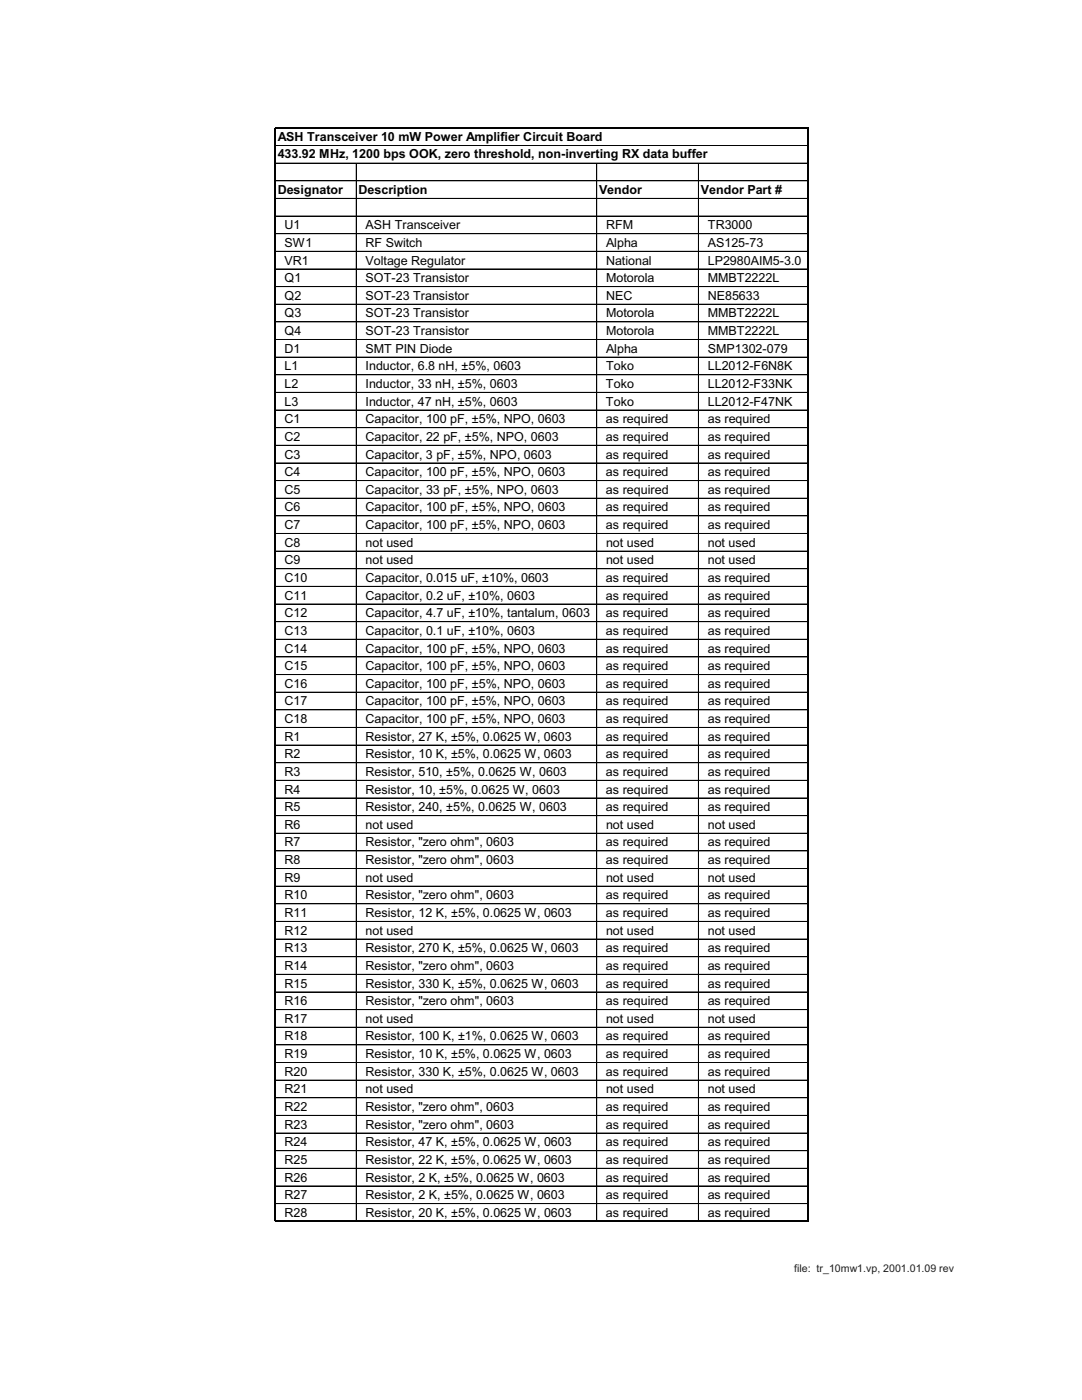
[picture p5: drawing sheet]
<svg xmlns="http://www.w3.org/2000/svg" width="216mm" height="279mm" viewBox="0 0 216 279" stroke-linecap="round" stroke-linejoin="round" font-family="sans-serif">
<defs><g id="words">
<g font-size="2.5" fill="#010202">
<text x="55.4" y="28.1">ASH Transceiver 10 mW Power Amplifier Circuit Board</text>
<text x="55.4" y="31.6">433.92 MHz, 1200 bps OOK, zero threshold, non-inverting RX data buffer</text>
<text x="55.4" y="38.8">Designator</text>
<text x="71.6" y="38.8">Description</text>
<text x="119.5" y="38.8">Vendor</text>
<text x="139.8" y="38.8">Vendor Part #</text>
<text x="56.8" y="45.8">U1</text>
<text x="72.9" y="45.8">ASH Transceiver</text>
<text x="120.9" y="45.8">RFM</text>
<text x="141.2" y="45.8">TR3000</text>
<text x="56.8" y="49.3">SW1</text>
<text x="56.8" y="52.8">VR1</text>
<text x="72.9" y="52.8">Voltage Regulator</text>
<text x="73" y="49.3">RF Switch</text>
<text x="120.9" y="49.3">Alpha</text>
<text x="120.9" y="52.8">National</text>
<text x="141.2" y="52.8">LP2980AIM5-3.0</text>
<text x="141.2" y="49.3">AS125-73</text>
<text x="56.8" y="56.3">Q1</text>
<text x="56.8" y="59.8">Q2</text>
<text x="73" y="56.3">SOT-23 Transistor</text>
<text x="73" y="59.8">SOT-23 Transistor</text>
<text x="120.9" y="59.8">NEC</text>
<text x="120.9" y="56.3">Motorola</text>
<text x="141.2" y="56.3">MMBT2222L</text>
<text x="141.2" y="59.8">NE85633</text>
<text x="56.8" y="63.4">Q3</text>
<text x="73" y="63.4">SOT-23 Transistor</text>
<text x="120.9" y="63.4">Motorola</text>
<text x="141.2" y="63.4">MMBT2222L</text>
<text x="56.8" y="66.9">Q4</text>
<text x="56.8" y="70.4">D1</text>
<text x="72.9" y="70.4">SMT PIN Diode</text>
<text x="73" y="66.9">SOT-23 Transistor</text>
<text x="120.9" y="70.4">Alpha</text>
<text x="120.9" y="66.9">Motorola</text>
<text x="141.2" y="66.9">MMBT2222L</text>
<text x="141.2" y="70.4">SMP1302-079</text>
<text x="56.8" y="73.9">L1</text>
<text x="56.8" y="77.4">L2</text>
<text x="73" y="77.4">Inductor, 33 nH, ±5%, 0603</text>
<text x="73" y="73.9">Inductor, 6.8 nH, ±5%, 0603</text>
<text x="120.9" y="77.4">Toko</text>
<text x="120.9" y="73.9">Toko</text>
<text x="141.2" y="77.4">LL2012-F33NK</text>
<text x="141.2" y="73.9">LL2012-F6N8K</text>
<text x="56.8" y="81">L3</text>
<text x="73" y="81">Inductor, 47 nH, ±5%, 0603</text>
<text x="120.9" y="81">Toko</text>
<text x="141.2" y="81">LL2012-F47NK</text>
<text x="56.8" y="84.5">C1</text>
<text x="56.8" y="88">C2</text>
<text x="72.9" y="84.5">Capacitor, 100 pF, ±5%, NPO, 0603</text>
<text x="72.9" y="88">Capacitor, 22 pF, ±5%, NPO, 0603</text>
<text x="120.9" y="84.5">as required</text>
<text x="120.9" y="88">as required</text>
<text x="141.2" y="84.5">as required</text>
<text x="141.2" y="88">as required</text>
<text x="56.8" y="91.5">C3</text>
<text x="56.8" y="95">C4</text>
<text x="72.9" y="91.5">Capacitor, 3 pF, ±5%, NPO, 0603</text>
<text x="72.9" y="95">Capacitor, 100 pF, ±5%, NPO, 0603</text>
<text x="120.9" y="91.5">as required</text>
<text x="120.9" y="95">as required</text>
<text x="141.2" y="91.5">as required</text>
<text x="141.2" y="95">as required</text>
<text x="56.8" y="98.6">C5</text>
<text x="72.9" y="98.6">Capacitor, 33 pF, ±5%, NPO, 0603</text>
<text x="120.9" y="98.6">as required</text>
<text x="141.2" y="98.6">as required</text>
<text x="56.8" y="102.1">C6</text>
<text x="56.8" y="105.6">C7</text>
<text x="72.9" y="102.1">Capacitor, 100 pF, ±5%, NPO, 0603</text>
<text x="72.9" y="105.6">Capacitor, 100 pF, ±5%, NPO, 0603</text>
<text x="120.9" y="102.1">as required</text>
<text x="120.9" y="105.6">as required</text>
<text x="141.2" y="102.1">as required</text>
<text x="141.2" y="105.6">as required</text>
<text x="56.8" y="109.1">C8</text>
<text x="56.8" y="112.6">C9</text>
<text x="72.9" y="109.1">not used</text>
<text x="72.9" y="112.6">not used</text>
<text x="120.9" y="109.1">not used</text>
<text x="120.9" y="112.6">not used</text>
<text x="141.2" y="109.1">not used</text>
<text x="141.2" y="112.6">not used</text>
<text x="56.8" y="116.1">C10</text>
<text x="56.8" y="119.7">C11</text>
<text x="72.9" y="116.1">Capacitor, 0.015 uF, ±10%, 0603</text>
<text x="72.9" y="119.7">Capacitor, 0.2 uF, ±10%, 0603</text>
<text x="120.9" y="116.1">as required</text>
<text x="120.9" y="119.7">as required</text>
<text x="141.2" y="116.1">as required</text>
<text x="141.2" y="119.7">as required</text>
<text x="56.8" y="123.2">C12</text>
<text x="72.9" y="123.2">Capacitor, 4.7 uF, ±10%, tantalum, 0603</text>
<text x="120.9" y="123.2">as required</text>
<text x="141.2" y="123.2">as required</text>
<text x="56.8" y="126.7">C13</text>
<text x="56.8" y="130.2">C14</text>
<text x="72.9" y="130.2">Capacitor, 100 pF, ±5%, NPO, 0603</text>
<text x="72.9" y="126.7">Capacitor, 0.1 uF, ±10%, 0603</text>
<text x="120.9" y="130.2">as required</text>
<text x="120.9" y="126.7">as required</text>
<text x="141.2" y="130.2">as required</text>
<text x="141.2" y="126.7">as required</text>
<text x="56.8" y="133.7">C15</text>
<text x="56.8" y="137.3">C16</text>
<text x="72.9" y="133.7">Capacitor, 100 pF, ±5%, NPO, 0603</text>
<text x="72.9" y="137.3">Capacitor, 100 pF, ±5%, NPO, 0603</text>
<text x="120.9" y="133.7">as required</text>
<text x="120.9" y="137.3">as required</text>
<text x="141.2" y="133.7">as required</text>
<text x="141.2" y="137.3">as required</text>
<text x="56.8" y="140.8">C17</text>
<text x="72.9" y="140.8">Capacitor, 100 pF, ±5%, NPO, 0603</text>
<text x="120.9" y="140.8">as required</text>
<text x="141.2" y="140.8">as required</text>
<text x="56.8" y="144.3">C18</text>
<text x="56.8" y="147.8">R1</text>
<text x="72.9" y="144.3">Capacitor, 100 pF, ±5%, NPO, 0603</text>
<text x="72.9" y="147.8">Resistor, 27 K, ±5%, 0.0625 W, 0603</text>
<text x="120.9" y="147.8">as required</text>
<text x="120.9" y="144.3">as required</text>
<text x="141.2" y="144.3">as required</text>
<text x="141.2" y="147.8">as required</text>
<text x="56.8" y="151.3">R2</text>
<text x="56.8" y="154.9">R3</text>
<text x="72.9" y="151.3">Resistor, 10 K, ±5%, 0.0625 W, 0603</text>
<text x="72.9" y="154.9">Resistor, 510, ±5%, 0.0625 W, 0603</text>
<text x="120.9" y="151.3">as required</text>
<text x="120.9" y="154.9">as required</text>
<text x="141.2" y="151.3">as required</text>
<text x="141.2" y="154.9">as required</text>
<text x="56.8" y="158.4">R4</text>
<text x="56.8" y="161.9">R5</text>
<text x="72.9" y="161.9">Resistor, 240, ±5%, 0.0625 W, 0603</text>
<text x="72.9" y="158.4">Resistor, 10, ±5%, 0.0625 W, 0603</text>
<text x="120.9" y="161.9">as required</text>
<text x="120.9" y="158.4">as required</text>
<text x="141.2" y="161.9">as required</text>
<text x="141.2" y="158.4">as required</text>
<text x="56.8" y="165.4">R6</text>
<text x="72.9" y="165.4">not used</text>
<text x="120.9" y="165.4">not used</text>
<text x="141.2" y="165.4">not used</text>
<text x="56.8" y="168.9">R7</text>
<text x="56.8" y="172.5">R8</text>
<text x="72.9" y="168.9">Resistor, &quot;zero ohm&quot;, 0603</text>
<text x="72.9" y="172.5">Resistor, &quot;zero ohm&quot;, 0603</text>
<text x="120.9" y="168.9">as required</text>
<text x="120.9" y="172.5">as required</text>
<text x="141.2" y="168.9">as required</text>
<text x="141.2" y="172.5">as required</text>
<text x="56.8" y="176">R9</text>
<text x="56.8" y="179.5">R10</text>
<text x="72.9" y="179.5">Resistor, &quot;zero ohm&quot;, 0603</text>
<text x="72.9" y="176">not used</text>
<text x="120.9" y="179.5">as required</text>
<text x="120.9" y="176">not used</text>
<text x="141.2" y="179.5">as required</text>
<text x="141.2" y="176">not used</text>
<text x="56.8" y="183">R11</text>
<text x="72.9" y="183">Resistor, 12 K, ±5%, 0.0625 W, 0603</text>
<text x="120.9" y="183">as required</text>
<text x="141.2" y="183">as required</text>
<text x="56.8" y="186.5">R12</text>
<text x="56.8" y="190.1">R13</text>
<text x="72.9" y="190.1">Resistor, 270 K, ±5%, 0.0625 W, 0603</text>
<text x="72.9" y="186.5">not used</text>
<text x="120.9" y="190.1">as required</text>
<text x="120.9" y="186.5">not used</text>
<text x="141.2" y="190.1">as required</text>
<text x="141.2" y="186.5">not used</text>
<text x="56.8" y="193.6">R14</text>
<text x="56.8" y="197.1">R15</text>
<text x="72.9" y="193.6">Resistor, &quot;zero ohm&quot;, 0603</text>
<text x="72.9" y="197.1">Resistor, 330 K, ±5%, 0.0625 W, 0603</text>
<text x="120.9" y="197.1">as required</text>
<text x="120.9" y="193.6">as required</text>
<text x="141.2" y="193.6">as required</text>
<text x="141.2" y="197.1">as required</text>
<text x="56.8" y="200.6">R16</text>
<text x="72.9" y="200.6">Resistor, &quot;zero ohm&quot;, 0603</text>
<text x="120.9" y="200.6">as required</text>
<text x="141.2" y="200.6">as required</text>
<text x="56.8" y="204.1">R17</text>
<text x="56.8" y="207.6">R18</text>
<text x="72.9" y="207.6">Resistor, 100 K, ±1%, 0.0625 W, 0603</text>
<text x="72.9" y="204.1">not used</text>
<text x="120.9" y="207.6">as required</text>
<text x="120.9" y="204.1">not used</text>
<text x="141.2" y="207.6">as required</text>
<text x="141.2" y="204.1">not used</text>
<text x="56.8" y="211.2">R19</text>
<text x="56.8" y="214.7">R20</text>
<text x="72.9" y="211.2">Resistor, 10 K, ±5%, 0.0625 W, 0603</text>
<text x="72.9" y="214.7">Resistor, 330 K, ±5%, 0.0625 W, 0603</text>
<text x="120.9" y="214.7">as required</text>
<text x="120.9" y="211.2">as required</text>
<text x="141.2" y="214.7">as required</text>
<text x="141.2" y="211.2">as required</text>
<text x="56.8" y="218.2">R21</text>
<text x="56.8" y="221.7">R22</text>
<text x="72.9" y="221.7">Resistor, &quot;zero ohm&quot;, 0603</text>
<text x="72.9" y="218.2">not used</text>
<text x="120.9" y="221.7">as required</text>
<text x="120.9" y="218.2">not used</text>
<text x="141.2" y="221.7">as required</text>
<text x="141.2" y="218.2">not used</text>
<text x="56.8" y="225.2">R23</text>
<text x="72.9" y="225.2">Resistor, &quot;zero ohm&quot;, 0603</text>
<text x="120.9" y="225.2">as required</text>
<text x="141.2" y="225.2">as required</text>
<text x="56.8" y="228.8">R24</text>
<text x="56.8" y="232.3">R25</text>
<text x="72.9" y="228.8">Resistor, 47 K, ±5%, 0.0625 W, 0603</text>
<text x="72.9" y="232.3">Resistor, 22 K, ±5%, 0.0625 W, 0603</text>
<text x="120.9" y="228.8">as required</text>
<text x="120.9" y="232.3">as required</text>
<text x="141.2" y="228.8">as required</text>
<text x="141.2" y="232.3">as required</text>
<text x="56.8" y="235.8">R26</text>
<text x="56.8" y="239.3">R27</text>
<text x="72.9" y="235.8">Resistor, 2 K, ±5%, 0.0625 W, 0603</text>
<text x="72.9" y="239.3">Resistor, 2 K, ±5%, 0.0625 W, 0603</text>
<text x="120.9" y="235.8">as required</text>
<text x="120.9" y="239.3">as required</text>
<text x="141.2" y="235.8">as required</text>
<text x="141.2" y="239.3">as required</text>
<text x="56.8" y="242.8">R28</text>
<text x="72.9" y="242.8">Resistor, 20 K, ±5%, 0.0625 W, 0603</text>
<text x="120.9" y="242.8">as required</text>
<text x="141.2" y="242.8">as required</text>
</g>
<text font-size="2.1" fill="#231f20" x="158.5" y="253.9">file: tr_10mw1.vp, 2001.01.09 rev</text>
</g></defs>
<path d="M71.1 25.5v.1" fill="none" stroke="#010202" stroke-width=".2"/>
<path d="M119.1 25.5v.1" fill="none" stroke="#010202" stroke-width=".2"/>
<path d="M139.4 25.5v.1" fill="none" stroke="#010202" stroke-width=".2"/>
<g fill="none" stroke="#010202" stroke-width=".2">
<path d="M54.9 29h106.3M54.9 32.6h106.3M54.9 36.1h106.3M54.9 39.6h106.3M54.9 25.5h106.3v218.2h-106.3zM71.1 32.6v211.1M119.1 32.6v211.1M139.4 32.6v211.1M54.9 43.1h106.3M54.9 46.6h106.3M54.9 50.2h106.3M54.9 53.7h106.3"/>
<path d="M54.9 57.2h106.3M54.9 60.7h106.3M54.9 64.2h106.3M54.9 67.8h106.3M54.9 71.3h106.3M54.9 74.8h106.3M54.9 78.3h106.3M54.9 81.8h106.3M54.9 85.3h106.3M54.9 88.9h106.3M54.9 92.4h106.3M54.9 95.9h106.3"/>
<path d="M54.9 99.4h106.3M54.9 102.9h106.3M54.9 106.5h106.3M54.9 110h106.3M54.9 113.5h106.3M54.9 117h106.3M54.9 120.5h106.3M54.9 120.6h106.3M54.9 124.1h106.3M54.9 127.6h106.3M54.9 131.1h106.3M54.9 134.6h106.3"/>
<path d="M54.9 138.1h106.3M54.9 141.7h106.3M54.9 145.2h106.3M54.9 148.7h106.3M54.9 152.2h106.3M54.9 155.7h106.3M54.9 159.3h106.3M54.9 162.8h106.3M54.9 166.3h106.3M54.9 169.8h106.3M54.9 173.3h106.3M54.9 176.9h106.3"/>
<path d="M54.9 180.4h106.3M54.9 183.9h106.3M54.9 187.4h106.3M54.9 190.9h106.3M54.9 194.4h106.3M54.9 198h106.3M54.9 201.5h106.3M54.9 205h106.3M54.9 208.5h106.3M54.9 212h106.3M54.9 215.6h106.3M54.9 219.1h106.3"/>
<path d="M54.9 222.6h106.3M54.9 226.1h106.3M54.9 229.6h106.3M54.9 229.7h106.3M54.9 233.2h106.3M54.9 236.7h106.3M54.9 240.2h106.3"/>
</g>
<path d="M54.8 25.5h106.5M54.9 25.6v218M161.2 25.6v218M54.8 243.7h106.5" fill="none" stroke="#010202" stroke-width=".24"/>
<use href="#words"/>
</svg>
